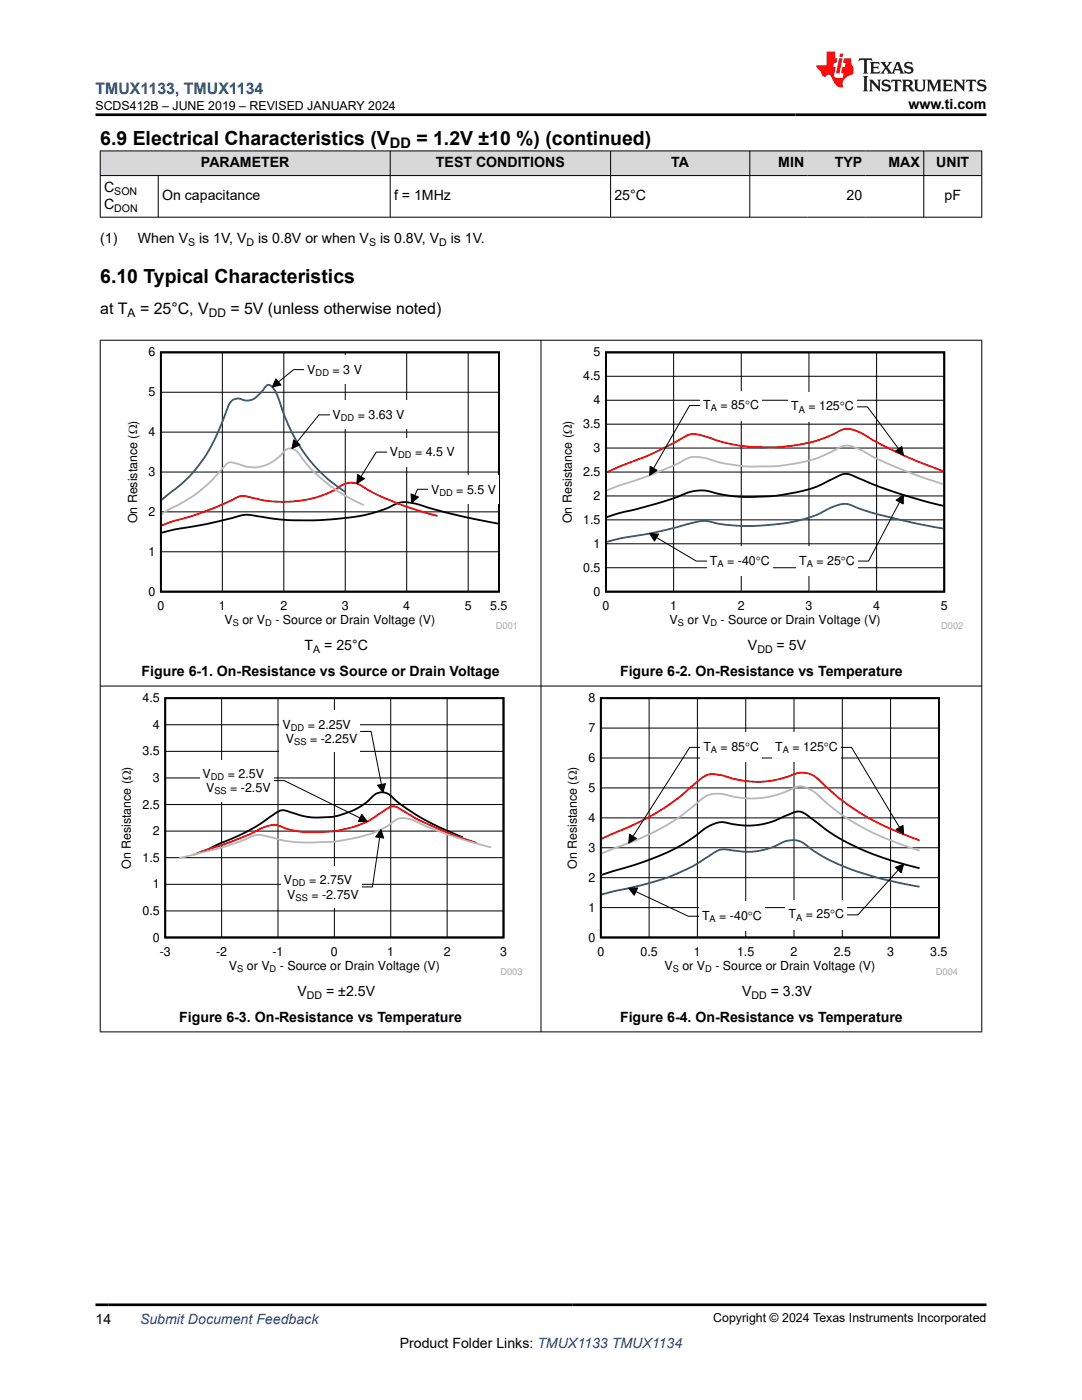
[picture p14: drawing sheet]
<svg xmlns="http://www.w3.org/2000/svg" width="216mm" height="279mm" viewBox="0 0 216 279" stroke-linecap="round" stroke-linejoin="round" font-family="sans-serif">
<defs><g id="words">
<g font-size="3.9">
<text x="20" y="28.8">6.9 Electrical Characteristics (V</text>
<text x="83.1" y="28.8">= 1.2V ±10 %) (continued)</text>
<text x="20" y="56.5">6.10 Typical Characteristics</text>
</g>
<text font-size="3.2" fill="#00f" x="19" y="18.7">TMUX1133, TMUX1134</text>
<g font-size="3.2">
<text x="20" y="62.7">at T</text>
<text x="27.9" y="62.7">= 25°C, V</text>
<text x="46" y="62.7">= 5V (unless otherwise noted)</text>
</g>
<text font-size="2.9" x="77.8" y="29.6">DD</text>
<g font-size="2.8">
<text x="181.3" y="21.8">www.ti.com</text>
<text x="40.1" y="33.4">PARAMETER</text>
<text x="87" y="33.4">TEST CONDITIONS</text>
<text x="133.9" y="33.4">TA</text>
<text x="155.3" y="33.4">MIN</text>
<text x="166.6" y="33.4">TYP</text>
<text x="177.3" y="33.4">MAX</text>
<text x="186.8" y="33.4">UNIT</text>
<text x="20.8" y="38.3">C</text>
<text x="20.8" y="41.7">C</text>
<text x="32.3" y="40">On capacitance</text>
<text x="78.6" y="40">f = 1MHz</text>
<text x="122.6" y="40">25°C</text>
<text x="168.9" y="40">20</text>
<text x="188.5" y="40">pF</text>
<text x="20" y="48.5">(1)</text>
<text x="27.5" y="48.5">When V</text>
<text x="39.7" y="48.5">is 1V, V</text>
<text x="51.5" y="48.5">is 0.8V or when V</text>
<text x="75.8" y="48.5">is 0.8V, V</text>
<text x="90" y="48.5">is 1V.</text>
<text x="60.8" y="129.7">T</text>
<text x="64.7" y="129.7">= 25°C</text>
<text x="149.2" y="129.7">V</text>
<text x="155" y="129.7">= 5V</text>
<text x="28.2" y="134.9">Figure 6-1. On-Resistance vs Source or Drain Voltage</text>
<text x="123.7" y="134.9">Figure 6-2. On-Resistance vs Temperature</text>
<text x="35.8" y="203.9">Figure 6-3. On-Resistance vs Temperature</text>
<text x="59.3" y="198.7">V</text>
<text x="65.1" y="198.7">= ±2.5V</text>
<text x="123.7" y="203.9">Figure 6-4. On-Resistance vs Temperature</text>
<text x="148.1" y="198.7">V</text>
<text x="153.8" y="198.7">= 3.3V</text>
<text x="19" y="264.2">14</text>
<text x="79.8" y="269">Product Folder Links: TMUX1133 TMUX1134</text>
</g>
<text font-size="2.8" fill="#00f" x="27.9" y="264.2">Submit Document Feedback</text>
<g font-size="2.5">
<text x="19.1" y="21.9">SCDS412B – JUNE 2019 – REVISED JANUARY 2024</text>
<text x="29.6" y="71.1">6</text>
<text x="118.4" y="71.1">5</text>
<text x="61.3" y="74.6">V</text>
<text x="66.4" y="74.6">= 3 V</text>
<text x="116.4" y="75.9">4.5</text>
<text x="29.6" y="79.1">5</text>
<text x="66.4" y="83.6">V</text>
<text x="71.4" y="83.6">= 3.63 V</text>
<text x="118.4" y="80.7">4</text>
<text x="140.3" y="81.6">T</text>
<text x="143.8" y="81.6">= 85qC</text>
<text x="157.9" y="81.9">T</text>
<text x="161.3" y="81.9">= 125qC</text>
<text x="29.6" y="87.1">4</text>
<text x="116.4" y="85.5">3.5</text>
<text x="29.6" y="95">3</text>
<text x="77.8" y="91.1">V</text>
<text x="82.8" y="91.1">= 4.5 V</text>
<text x="116.4" y="95">2.5</text>
<text x="118.4" y="90.2">3</text>
<text x="86" y="98.5">V</text>
<text x="91.1" y="98.5">= 5.5 V</text>
<text x="118.4" y="99.8">2</text>
<text x="27.3" y="104.4" transform="rotate(-90 27.3 104.4)">On Resistance (:)</text>
<text x="29.6" y="103">2</text>
<text x="114.1" y="104.4" transform="rotate(-90 114.1 104.4)">On Resistance (:)</text>
<text x="116.4" y="104.6">1.5</text>
<text x="29.6" y="110.9">1</text>
<text x="118.4" y="109.3">1</text>
<text x="141.7" y="112.7">T</text>
<text x="145.1" y="112.7">= -40qC</text>
<text x="159.5" y="112.7">T</text>
<text x="162.9" y="112.7">= 25qC</text>
<text x="29.6" y="118.9">0</text>
<text x="116.4" y="114.1">0.5</text>
<text x="118.4" y="118.9">0</text>
<text x="31.4" y="121.7">0</text>
<text x="43.7" y="121.7">1</text>
<text x="44.8" y="124.6">V</text>
<text x="48.4" y="124.6">or V</text>
<text x="54.9" y="124.6">- Source or Drain Voltage (V)</text>
<text x="56" y="121.7">2</text>
<text x="68.2" y="121.7">3</text>
<text x="80.5" y="121.7">4</text>
<text x="92.7" y="121.7">5</text>
<text x="97.8" y="121.7">5.5</text>
<text x="120.2" y="121.7">0</text>
<text x="133.6" y="124.6">V</text>
<text x="133.7" y="121.7">1</text>
<text x="137.2" y="124.6">or V</text>
<text x="143.8" y="124.6">- Source or Drain Voltage (V)</text>
<text x="147.2" y="121.7">2</text>
<text x="160.7" y="121.7">3</text>
<text x="174.2" y="121.7">4</text>
<text x="187.7" y="121.7">5</text>
<text x="28.4" y="140.1">4.5</text>
<text x="117.4" y="140.1">8</text>
<text x="30.5" y="145.5">4</text>
<text x="56.4" y="145.4">V</text>
<text x="57.1" y="148.3">V</text>
<text x="61.4" y="145.4">= 2.25V</text>
<text x="61.9" y="148.3">= -2.25V</text>
<text x="117.4" y="146.1">7</text>
<text x="140.3" y="149.9">T</text>
<text x="143.8" y="149.9">= 85qC</text>
<text x="154.7" y="149.9">T</text>
<text x="158.1" y="149.9">= 125qC</text>
<text x="28.4" y="150.8">3.5</text>
<text x="40.4" y="155.3">V</text>
<text x="45.5" y="155.3">= 2.5V</text>
<text x="117.4" y="152.1">6</text>
<text x="28.4" y="161.4">2.5</text>
<text x="30.5" y="156.1">3</text>
<text x="41.1" y="158.1">V</text>
<text x="45.9" y="158.1">= -2.5V</text>
<text x="117.4" y="158.1">5</text>
<text x="30.5" y="166.7">2</text>
<text x="117.4" y="164">4</text>
<text x="26.1" y="173.5" transform="rotate(-90 26.1 173.5)">On Resistance (:)</text>
<text x="28.4" y="172">1.5</text>
<text x="115.1" y="173.5" transform="rotate(-90 115.1 173.5)">On Resistance (:)</text>
<text x="117.4" y="170">3</text>
<text x="30.5" y="177.3">1</text>
<text x="56.6" y="176.5">V</text>
<text x="57.3" y="179.3">V</text>
<text x="61.7" y="176.5">= 2.75V</text>
<text x="62.1" y="179.3">= -2.75V</text>
<text x="117.4" y="176">2</text>
<text x="28.4" y="182.6">0.5</text>
<text x="117.4" y="181.9">1</text>
<text x="140.1" y="183.6">T</text>
<text x="143.5" y="183.6">= -40</text>
<text x="149.2" y="183.6">qC</text>
<text x="157.4" y="183.3">T</text>
<text x="160.8" y="183.3">= 25qC</text>
<text x="30.5" y="187.9">0</text>
<text x="31.9" y="190.7">-3</text>
<text x="43.1" y="190.7">-2</text>
<text x="54.4" y="190.7">-1</text>
<text x="66" y="190.7">0</text>
<text x="77.3" y="190.7">1</text>
<text x="88.5" y="190.7">2</text>
<text x="99.8" y="190.7">3</text>
<text x="117.4" y="187.9">0</text>
<text x="119.2" y="190.7">0</text>
<text x="127.8" y="190.7">0.5</text>
<text x="138.5" y="190.7">1</text>
<text x="147.1" y="190.7">1.5</text>
<text x="157.7" y="190.7">2</text>
<text x="166.4" y="190.7">2.5</text>
<text x="177" y="190.7">3</text>
<text x="185.6" y="190.7">3.5</text>
<text x="45.7" y="193.6">V</text>
<text x="49.3" y="193.6">or V</text>
<text x="55.8" y="193.6">- Source or Drain Voltage (V)</text>
<text x="132.6" y="193.6">V</text>
<text x="136.2" y="193.6">or V</text>
<text x="142.7" y="193.6">- Source or Drain Voltage (V)</text>
<text x="142.3" y="263.9">Copyright © 2024 Texas Instruments Incorporated</text>
</g>
<g font-size="2.4">
<text x="25.5" y="63.3">A</text>
<text x="41.7" y="63.3">DD</text>
</g>
<g font-size="2.1">
<text x="22.8" y="38.9">SON</text>
<text x="22.8" y="42.3">DON</text>
<text x="37.5" y="49.1">S</text>
<text x="49.2" y="49.1">D</text>
<text x="73.6" y="49.1">S</text>
<text x="87.6" y="49.1">D</text>
<text x="62.5" y="130.3">A</text>
<text x="151.1" y="130.3">DD</text>
<text x="61.2" y="199.3">DD</text>
<text x="150" y="199.3">DD</text>
</g>
<g font-size="1.9">
<text x="63" y="75">DD</text>
<text x="141.8" y="82.1">A</text>
<text x="159.4" y="82.3">A</text>
<text x="68" y="84.1">DD</text>
<text x="79.4" y="91.5">DD</text>
<text x="87.7" y="98.9">DD</text>
<text x="143.2" y="113.1">A</text>
<text x="161" y="113.1">A</text>
<text x="46.4" y="125">S</text>
<text x="52.9" y="125">D</text>
<text x="135.3" y="125">S</text>
<text x="141.7" y="125">D</text>
<text x="58" y="145.9">DD</text>
<text x="58.7" y="148.7">SS</text>
<text x="42.1" y="155.7">DD</text>
<text x="141.9" y="150.3">A</text>
<text x="156.2" y="150.3">A</text>
<text x="42.8" y="158.5">SS</text>
<text x="58.3" y="176.9">DD</text>
<text x="59" y="179.7">SS</text>
<text x="141.6" y="184">A</text>
<text x="158.9" y="183.7">A</text>
<text x="47.3" y="194">S</text>
<text x="53.8" y="194">D</text>
<text x="134.2" y="194">S</text>
<text x="140.7" y="194">D</text>
</g>
<g font-size="1.9" fill="#a8a8a8">
<text x="98.9" y="125.6">D001</text>
<text x="187.8" y="125.6">D002</text>
<text x="99.8" y="194.6">D003</text>
<text x="186.7" y="194.6">D004</text>
</g>
</g></defs>
<g fill="#d8d8d8">
<path d="M20 30.1h175.9v4.9h-175.9z" fill-rule="evenodd"/>
<path d="M20.1 30.2h57.7v4.8h-57.7z" fill-rule="evenodd"/>
<path d="M77.9 30.2h43.9v4.8h-43.9z" fill-rule="evenodd"/>
<path d="M121.9 30.2h27.6v4.8h-27.6z" fill-rule="evenodd"/>
<path d="M149.7 30.2h11.5v4.8h-11.5z" fill-rule="evenodd"/>
<path d="M161.2 30.2h11.6v4.8h-11.6z" fill-rule="evenodd"/>
<path d="M172.8 30.2h11.5v4.8h-11.5z" fill-rule="evenodd"/>
<path d="M184.4 30.2h11.4v4.8h-11.4z" fill-rule="evenodd"/>
</g>
<path d="M19.9 30.1h176.1M19.9 35h176.1M20 30.1v13.3M31.6 35v8.4M77.9 30.1v13.3M121.8 30.1v13.3M149.6 30.1v13.3M184.3 30.1v13.3M195.9 30.1v13.3M19.9 43.3h176.1" fill="none" stroke="#000" stroke-width=".2"/>
<path d="M25 69.3h78v56.4h-78z" fill-rule="evenodd" fill="#fff"/>
<path d="M32.1 70.3h67.5v47.8h-67.5zM99.4 104.5l-7.4-1.5-6.5-1.7a11.9 11.9 0 0 0-5.9-.9l-2.8 1.2-2.5 .8-3.1 .7-2.3 .3-5 .4h-5.1l-3.1-.1-2.8-.4a12.4 12.4 0 0 0-5.1-.4l-5.6 1.5-7.3 1.3-2.6 .6" fill="none" stroke="#000" stroke-width=".36"/>
<path d="M32.1 78.3h67.5M44.4 70.3v47.8M56.6 70.3v47.8M68.9 70.3v47.8M81.2 70.3v47.8M93.4 70.3v47.8M32.1 94.2h67.5M32.1 86.2h67.5M82 98.6l1.5 .6-1.4 1.2zM85.5 97.6h-2.2l-.5 1.3M32.1 110.1h67.5M32.1 102.2h67.5" fill="none" stroke="#000" stroke-width=".2"/>
<path d="M87.3 103l-7.1-2.2-4.2-1.7-2.7-1.4a4.5 4.5 0 0 0-3.9-1.3l-1.2 .4a21.8 21.8 0 0 1-14.9 3.1l-2.8-.5a3.8 3.8 0 0 0-3.9 .2l-3 1.4-3.7 1.4-5.5 1.7-2.1 .7" fill="none" stroke="#f00" stroke-width=".36"/>
<path d="M72.6 100.8l-3.2-1.6-3.4-2.2-2.9-2.4-1.8-1.9a12.3 12.3 0 0 0-2.7-3.1 1.64 1.64 0 0 0-2.2 .8 7.5 7.5 0 0 1-9.1 2.1 1.87 1.87 0 0 0-2.7 .8l-2.5 2.8-2.7 2.3-3.1 1.9-2.5 1.3-1.5 1" fill="none" stroke="#b8b8b8" stroke-width=".36"/>
<path d="M68.9 98.2l-2.8-2-2-1.8-2-2.1-1.5-2-2.6-4.5-3.1-7.7a1.68 1.68 0 0 0-1.5-1.3l-.3 .3a7.1 7.1 0 0 1-3.2 2.8h-1.1a2.18 2.18 0 0 0-3.4 1.4l-2.6 6.4-2.1 3.8-1.7 2.2-1.7 1.9-5 4.2" fill="none" stroke="#295c75" stroke-width=".36"/>
<path d="M82 98.6l1.5 .6-1.4 1.2z" fill="#000"/>
<path d="M85.5 94.8h14v5.6h-14z" fill-rule="evenodd" fill="#fff"/>
<path d="M71.4 94.7l1.3 .8-1.5 1z" fill="#000"/>
<path d="M71.4 94.7l1.3 .8-1.5 1zM77.2 90.2h-2.1l-3.1 4.9" fill="none" stroke="#000" stroke-width=".2"/>
<path d="M77.2 87.4h14.1v5.6h-14.1z" fill-rule="evenodd" fill="#fff"/>
<path d="M58.6 87.8l1.3 1-1.7 .7z" fill="#000"/>
<path d="M58.6 87.8l1.3 1-1.7 .7zM65.8 82.8h-2.1l-4.5 5.5" fill="none" stroke="#000" stroke-width=".2"/>
<path d="M65.8 80h15.5v5.6h-15.5z" fill-rule="evenodd" fill="#fff"/>
<path d="M55.1 75.6l1 1.2-1.8 .4z" fill="#000"/>
<path d="M55.1 75.6l1 1.2-1.8 .4zM60.8 73.8h-2.2l-3 2.4" fill="none" stroke="#000" stroke-width=".2"/>
<g fill="#fff">
<path d="M60.8 71h12v5.6h-12z" fill-rule="evenodd"/>
<path d="M111.7 69.3h80.5v56.4h-80.5z" fill-rule="evenodd"/>
</g>
<path d="M120.9 70.3h67.5v47.8h-67.5zM188.2 100.9l-3.7-.9-5.7-1.7-4.2-1.5-3.6-1.5a3.6 3.6 0 0 0-4.5 .1l-.9 .4a29.7 29.7 0 0 1-11.5 3.2l-5.6 .2-4.5-.5a13.9 13.9 0 0 0-4.8-.8 29.1 29.1 0 0 0-5.6 1.8l-5.9 1.7-4.3 1-2.3 .8" fill="none" stroke="#000" stroke-width=".36"/>
<g fill="none" stroke="#000" stroke-width=".2">
<path d="M120.9 79.9h67.5M120.9 75.1h67.5M134.4 70.3v47.8M147.9 70.3v47.8M161.4 70.3v47.8M174.9 70.3v47.8M120.9 99h67.5M120.9 94.2h67.5M120.9 89.4h67.5M120.9 84.7h67.5M178.8 99.8l1.5-1-.1 1.8zM120.9 113.3h67.5"/>
<path d="M120.9 108.5h67.5M120.9 103.7h67.5M179.5 100.2l-6.2 11.8h-2.2"/>
</g>
<path d="M188.2 94l-6.5-2.5-7.1-3.4a13.7 13.7 0 0 0-5.3-2.5 7 7 0 0 0-3.4 1.2l-2.2 .9-2.6 .7-3.1 .6-3 .3-3.7-.1-3.1-.2-3.1-.5-2.2-.7a13.8 13.8 0 0 0-5.1-1.1l-.9 .3-6.7 3.5-9.1 3.8" fill="none" stroke="#f00" stroke-width=".36"/>
<path d="M188.2 96.6l-6.3-2.1-7.5-3.3a13.3 13.3 0 0 0-5.7-2.3l-.8 .2-2.5 1.3a31.8 31.8 0 0 1-13.8 2.7h-2.6l-2.8-.3a24.1 24.1 0 0 1-5.6-1.4 5.4 5.4 0 0 0-5.1 1l-5.3 2.2-9.1 3.3" fill="none" stroke="#b8b8b8" stroke-width=".36"/>
<path d="M188.2 105.5l-4.8-.9-4.6-1-4.2-1.1-3.6-1.2a4.7 4.7 0 0 0-5.1 0l-.3 .1a29 29 0 0 1-13.5 3.5h-4.8l-3.9-.4a7.5 7.5 0 0 0-4.8-.3l-8.1 2.1-6.5 1.1-2.9 .7" fill="none" stroke="#295c75" stroke-width=".36"/>
<path d="M178.8 99.8l1.5-1-.1 1.8z" fill="#000"/>
<path d="M158.9 109h12.2v5.9h-12.2z" fill-rule="evenodd" fill="#fff"/>
<path d="M178.7 90l1.2-.9 .4 1.8z" fill="#000"/>
<path d="M170.9 81.2h2.2l6.2 8.4M178.7 90l1.2-.9 .4 1.8z" fill="none" stroke="#000" stroke-width=".2"/>
<path d="M157.3 78.3h13.6v5.8h-13.6z" fill-rule="evenodd" fill="#fff"/>
<path d="M129.7 93.1l1.4 .8-1.5 1z" fill="#000"/>
<path d="M129.7 93.1l1.4 .8-1.5 1zM139.8 80.9h-2.2l-7.2 12.6" fill="none" stroke="#000" stroke-width=".2"/>
<path d="M139.8 78h12.2v5.9h-12.2z" fill-rule="evenodd" fill="#fff"/>
<path d="M129.6 106.5l1.8 .1-.8 1.4z" fill="#000"/>
<path d="M129.6 106.5l1.8 .1-.8 1.4zM131 107.3l7.9 4.7h2.2" fill="none" stroke="#000" stroke-width=".2"/>
<g fill="#fff">
<path d="M141.1 109h13v5.9h-13z" fill-rule="evenodd"/>
<path d="M23.8 138.3h80.4v56.4h-80.4z" fill-rule="evenodd"/>
</g>
<path d="M33 139.3h67.5v47.8h-67.5zM92 167l.2 .1-4.2-1.8-3.6-1.9-3.3-2.1-2.4-1.8a2.85 2.85 0 0 0-4-.9 15.5 15.5 0 0 1-17.3 3.3 2.59 2.59 0 0 0-2.9 .7l-2.5 1.8-2.6 1.5-8 3.7" fill="none" stroke="#000" stroke-width=".36"/>
<g fill="none" stroke="#000" stroke-width=".2">
<path d="M44.2 139.3v47.8M55.5 139.3v47.8M66.7 139.3v47.8M78 139.3v47.8M89.2 139.3v47.8M33 155.3h67.5M33 149.9h67.5M33 144.6h67.5M71.9 146h2.1l2.1 10.5M75.3 156.7l1.6-.3-.5 1.7zM33 176.5h67.5M33 171.2h67.5"/>
<path d="M33 165.9h67.5M33 160.6h67.5M33 181.8h67.5"/>
</g>
<path d="M94.8 168.2h.2l-4.8-1.7-3.1-1.2-3.7-1.8-3.3-1.9a2.21 2.21 0 0 0-3.3 .1l-.9 .6a20.3 20.3 0 0 1-12 3.7h-3.7l-3.1-.6a5.5 5.5 0 0 0-6.1 .5l-5.1 2.2-4.5 1.4-2.8 1.1" fill="none" stroke="#f00" stroke-width=".36"/>
<path d="M97.7 169l.1 .1-7.1-2.1-5.7-2.1a10.4 10.4 0 0 0-4.9-1.6 7.4 7.4 0 0 0-3.1 1.7l-2 1-2.1 .7-6.2 1.3-6.9 .1-2.9-.3-1.8-.4a13 13 0 0 0-4.1-.7l-2.8 1.1-4.2 1.4-8.2 2" fill="none" stroke="#b8b8b8" stroke-width=".36"/>
<path d="M75.3 156.7l1.6-.3-.5 1.7z" fill="#000"/>
<path d="M55.8 141.8h16.1v8.4h-16.1z" fill-rule="evenodd" fill="#fff"/>
<path d="M72.2 162.5l1.1 1.5h-1.8z" fill="#000"/>
<path d="M54.5 155.8h2.2l15.1 7.4M72.2 162.5l1.1 1.5h-1.8z" fill="none" stroke="#000" stroke-width=".2"/>
<path d="M39.9 151.6h14.6v8.4h-14.6z" fill-rule="evenodd" fill="#fff"/>
<path d="M76 165.6l.6 1.7-1.6-.3z" fill="#000"/>
<path d="M75.8 167.1l-1.5 9.9h-2.2M76 165.6l.6 1.7-1.6-.3z" fill="none" stroke="#000" stroke-width=".2"/>
<g fill="#fff">
<path d="M56.1 172.8h16v8.4h-16z" fill-rule="evenodd"/>
<path d="M112.7 138.3h78.5v56.4h-78.5z" fill-rule="evenodd"/>
</g>
<path d="M119.9 139.3h67.4v47.8h-67.4zM183.5 173.3l-6.6-1.9-5.9-2.3-2.6-1.3-2.4-1.4-4.5-3.4a2.92 2.92 0 0 0-4-.5l-.8 .3a16.2 16.2 0 0 1-12.4 1.3 8.4 8.4 0 0 0-5.3 2.6l-3.7 2.4-3.7 1.7-4.6 1.7-6.9 2.1" fill="none" stroke="#000" stroke-width=".36"/>
<g fill="none" stroke="#000" stroke-width=".2">
<path d="M129.5 139.3v47.8M139.2 139.3v47.8M148.8 139.3v47.8M158.4 139.3v47.8M168.1 139.3v47.8M177.7 139.3v47.8M119.9 157.2h67.5M119.9 151.3h67.5M119.9 145.3h67.5M119.9 175.2h67.5M119.9 169.2h67.5M119.9 163.2h67.5"/>
<path d="M178.6 173.1l1.7-.7-.5 1.8zM179.2 173.6l-8 9h-2.2M119.9 181.1h67.5"/>
</g>
<path d="M120.1 167.4l6.9-3.1 3.5-1.8 3.4-2.2 3.2-2.6a18.2 18.2 0 0 1 4.3-3.1 10.8 10.8 0 0 1 5 .8l3.2 .6h2.6l2.1-.3 2.9-.7a5.1 5.1 0 0 1 6.9 1.4l3.8 3.2 4.7 3.2 4.5 2.4 6.4 2.5" fill="none" stroke="#f00" stroke-width=".36"/>
<path d="M183.5 169.8l-5.6-2-4.5-2-4.5-2.6-3.4-2.5a19.6 19.6 0 0 0-4.3-3.4 3.4 3.4 0 0 0-3.7 .4l-1.6 .6a18.8 18.8 0 0 1-11.9 .1 5.2 5.2 0 0 0-5 2l-3.7 2.9-3.7 2.2-4.8 2.2-6.7 2.6" fill="none" stroke="#b8b8b8" stroke-width=".36"/>
<path d="M183.5 177l-8-1.7-5.3-1.6-4.7-2.1-2.4-1.3-1.6-1.1a4.8 4.8 0 0 0-6.4-.6 14.9 14.9 0 0 1-9.8 1 4.1 4.1 0 0 0-3.7 1.1l-3.4 2.2-4.8 2.1-5.3 1.6-8 1.9" fill="none" stroke="#295c75" stroke-width=".36"/>
<path d="M178.6 173.1l1.7-.7-.5 1.8z" fill="#000"/>
<path d="M156.8 179.6h12.2v5.9h-12.2z" fill-rule="evenodd" fill="#fff"/>
<path d="M178.8 165.5l1.4-.8 .1 1.8z" fill="#000"/>
<path d="M167.7 149.2h2.2l9.6 15.9M178.8 165.5l1.4-.8 .1 1.8z" fill="none" stroke="#000" stroke-width=".2"/>
<path d="M154.2 146.2h13.5v5.9h-13.5z" fill-rule="evenodd" fill="#fff"/>
<path d="M125.6 166.5l1.4 .8-1.5 1z" fill="#000"/>
<path d="M139.8 149.2h-2.2l-11.3 17.7M125.6 166.5l1.4 .8-1.5 1z" fill="none" stroke="#000" stroke-width=".2"/>
<path d="M139.8 146.2h12.2v5.9h-12.2z" fill-rule="evenodd" fill="#fff"/>
<path d="M125.5 177.3l1.7-.1-.6 1.5z" fill="#000"/>
<path d="M125.5 177.3l1.7-.1-.6 1.5zM126.9 177.9l10.5 5h2.1" fill="none" stroke="#000" stroke-width=".2"/>
<path d="M139.5 179.9h13.1v5.9h-13.1z" fill-rule="evenodd" fill="#fff"/>
<path d="M19.9 67.9h176.1M20 67.8v138.2M107.9 67.8v138.2M195.9 67.8v138.2M19.9 136.9h176.1M19.9 205.9h176.1" fill="none" stroke="#000" stroke-width=".2"/>
<path d="M171.5 11.6l-.2 .6 .5-.2h.6v.1v2.2l-.2 .4h1l-.2-.4v-2.2v-.1h.5l.5 .2-.1-.6zM173.6 12.4l.2 .3v1.6l-.2 .4h1.9l.1-.6a1.08 1.08 0 0 1-1.3 .2v-.7h.6l.4 .2v-.7l-.4 .2h-.6v-.5l.2-.2a1 1 0 0 1 1 .3l-.1-.5zM175.7 12.4l.9 1.1-1 1.2h.9l-.2-.2 .5-.8 .4 .8-.2 .2h1.6l-.2-.2 .2-.5h.9l.1 .5-.1 .2h.9l-.2-.4-.8-1.9h-.5l-.9 2.1-.9-1.1 .9-1h-.8l.2 .2-.4 .6-.4-.6 .2-.2zM179 12.8l.4 1h-.7zM180.7 12.5a.65 .65 0 0 0-.2 .7 .65 .65 0 0 0 .6 .5l.6 .1 .1 .3a.79 .79 0 0 1-.7 .4 .79 .79 0 0 1-.7-.5l.1 .7 .2-.1a.93 .93 0 0 0 1.1 0 .93 .93 0 0 0 .4-.9 1.46 1.46 0 0 0-1.2-.6l-.1-.3a1.09 1.09 0 0 1 1.2 .2l-.2-.6-.1 .1-.5-.2zM172.2 15.2l.2 .4v2.2l-.2 .4h1l-.2-.4v-2.2l.2-.4zM173.4 15.9l.2 .4v1.5l-.2 .4h.8l-.3-.4 .1-1.3 1.6 1.8v-2l.2-.4h-.7l.1 .2 .1 1.1-1.2-1.3zM176.2 16a.65 .65 0 0 0-.2 .8 .65 .65 0 0 0 .6 .4l.6 .2 .1 .2a.79 .79 0 0 1-.7 .4 .79 .79 0 0 1-.7-.5l.1 .7 .2-.1a.93 .93 0 0 0 1.1 .1 .93 .93 0 0 0 .4-1 1.46 1.46 0 0 0-1.2-.5l-.1-.4a1.09 1.09 0 0 1 1.2 .2l-.1-.6-.2 .1-.5-.1zM177.9 15.9l-.1 .6a.63 .63 0 0 1 .8-.3v1.6l-.3 .4h1l-.2-.4v-1.6a.66 .66 0 0 1 .8 .3l-.1-.6zM180 15.9l.2 .4v1.5l-.2 .4h1l-.2-.2-.1-.7h.5l.1 .2a.79 .79 0 0 0 1.2 .6l-1-.9a.61 .61 0 0 0 .6-.6 .61 .61 0 0 0-.5-.7zM180.8 16.2h.1a.47 .47 0 0 1 .5 .1 .47 .47 0 0 1 .1 .5l-.1 .1-.7 .1zM182.3 15.9l.2 .2a2.27 2.27 0 0 0 .4 2 1.04 1.04 0 0 0 1.7-.7v-1.3l.2-.2h-.8l.2 .4v1.1a.6 .6 0 0 1-.6 .6 .6 .6 0 0 1-.6-.6v-1.1l.3-.4zM184.9 15.9l.2 .4v1.5l-.2 .4h.8l-.3-.4v-1.4l.9 1.9 .9-1.9v1.4l-.3 .4h1l-.2-.4v-1.5l.2-.4h-.8l-.7 1.5-.6-1.5zM188.1 15.9l.2 .4v1.5l-.2 .4h1.9l.1-.6a1.09 1.09 0 0 1-1.3 .2v-.7h.6l.4 .2v-.6l-.4 .2h-.6v-.6l.2-.1a1.01 1.01 0 0 1 1 .3l-.1-.6zM190.2 15.9l.3 .4v1.5l-.3 .4h.8l-.2-.4v-1.3l1.6 1.8v-2l.2-.4h-.7l.2 .2v1.1l-1.2-1.3zM192.8 15.9l-.1 .6a.63 .63 0 0 1 .8-.3v1.6l-.3 .4h1l-.2-.4v-1.6a.66 .66 0 0 1 .8 .3l-.1-.6zM195.2 16a.65 .65 0 0 0-.2 .8 .65 .65 0 0 0 .6 .4l.6 .2 .2 .2a.79 .79 0 0 1-.7 .4 .79 .79 0 0 1-.7-.5l.1 .7 .2-.1a.93 .93 0 0 0 1 .1 .93 .93 0 0 0 .5-1 1.46 1.46 0 0 0-1.3-.5v-.4a1.09 1.09 0 0 1 1.2 .2l-.2-.6-.2 .1-.5-.1z" fill="#231f20"/>
<path d="M164.9 10.3v2.7h-2l.1 .4 .8 1a.95 .95 0 0 0 1 .9 .59 .59 0 0 1 .5-.4 .59 .59 0 0 1 .5 .3l.4 .8a1.59 1.59 0 0 0 2.1 1.4 1.61 1.61 0 0 1 1-2.3l1-.3-.1-1.5a1.59 1.59 0 0 1-.3-1.7h-1.5l-.2 .9h.6l-.2 .9h-.5l-.2 .9v.3l.4 .1-.1 .9h-.7a.73 .73 0 0 1-1-.7l.3-1.5h-.5l.1-.9h.5l.2-.9h-.5v-1.3zM167.4 11.6l-.6 3.1h.7l.6-3.1zM167.6 10.7l-.1 .6h.7l.1-.6z" fill="#ed1c24"/>
<path d="M19 22.9h177.8M19 260.4h177.8" fill="none" stroke="#000" stroke-width=".53"/>
<use href="#words"/>
</svg>
